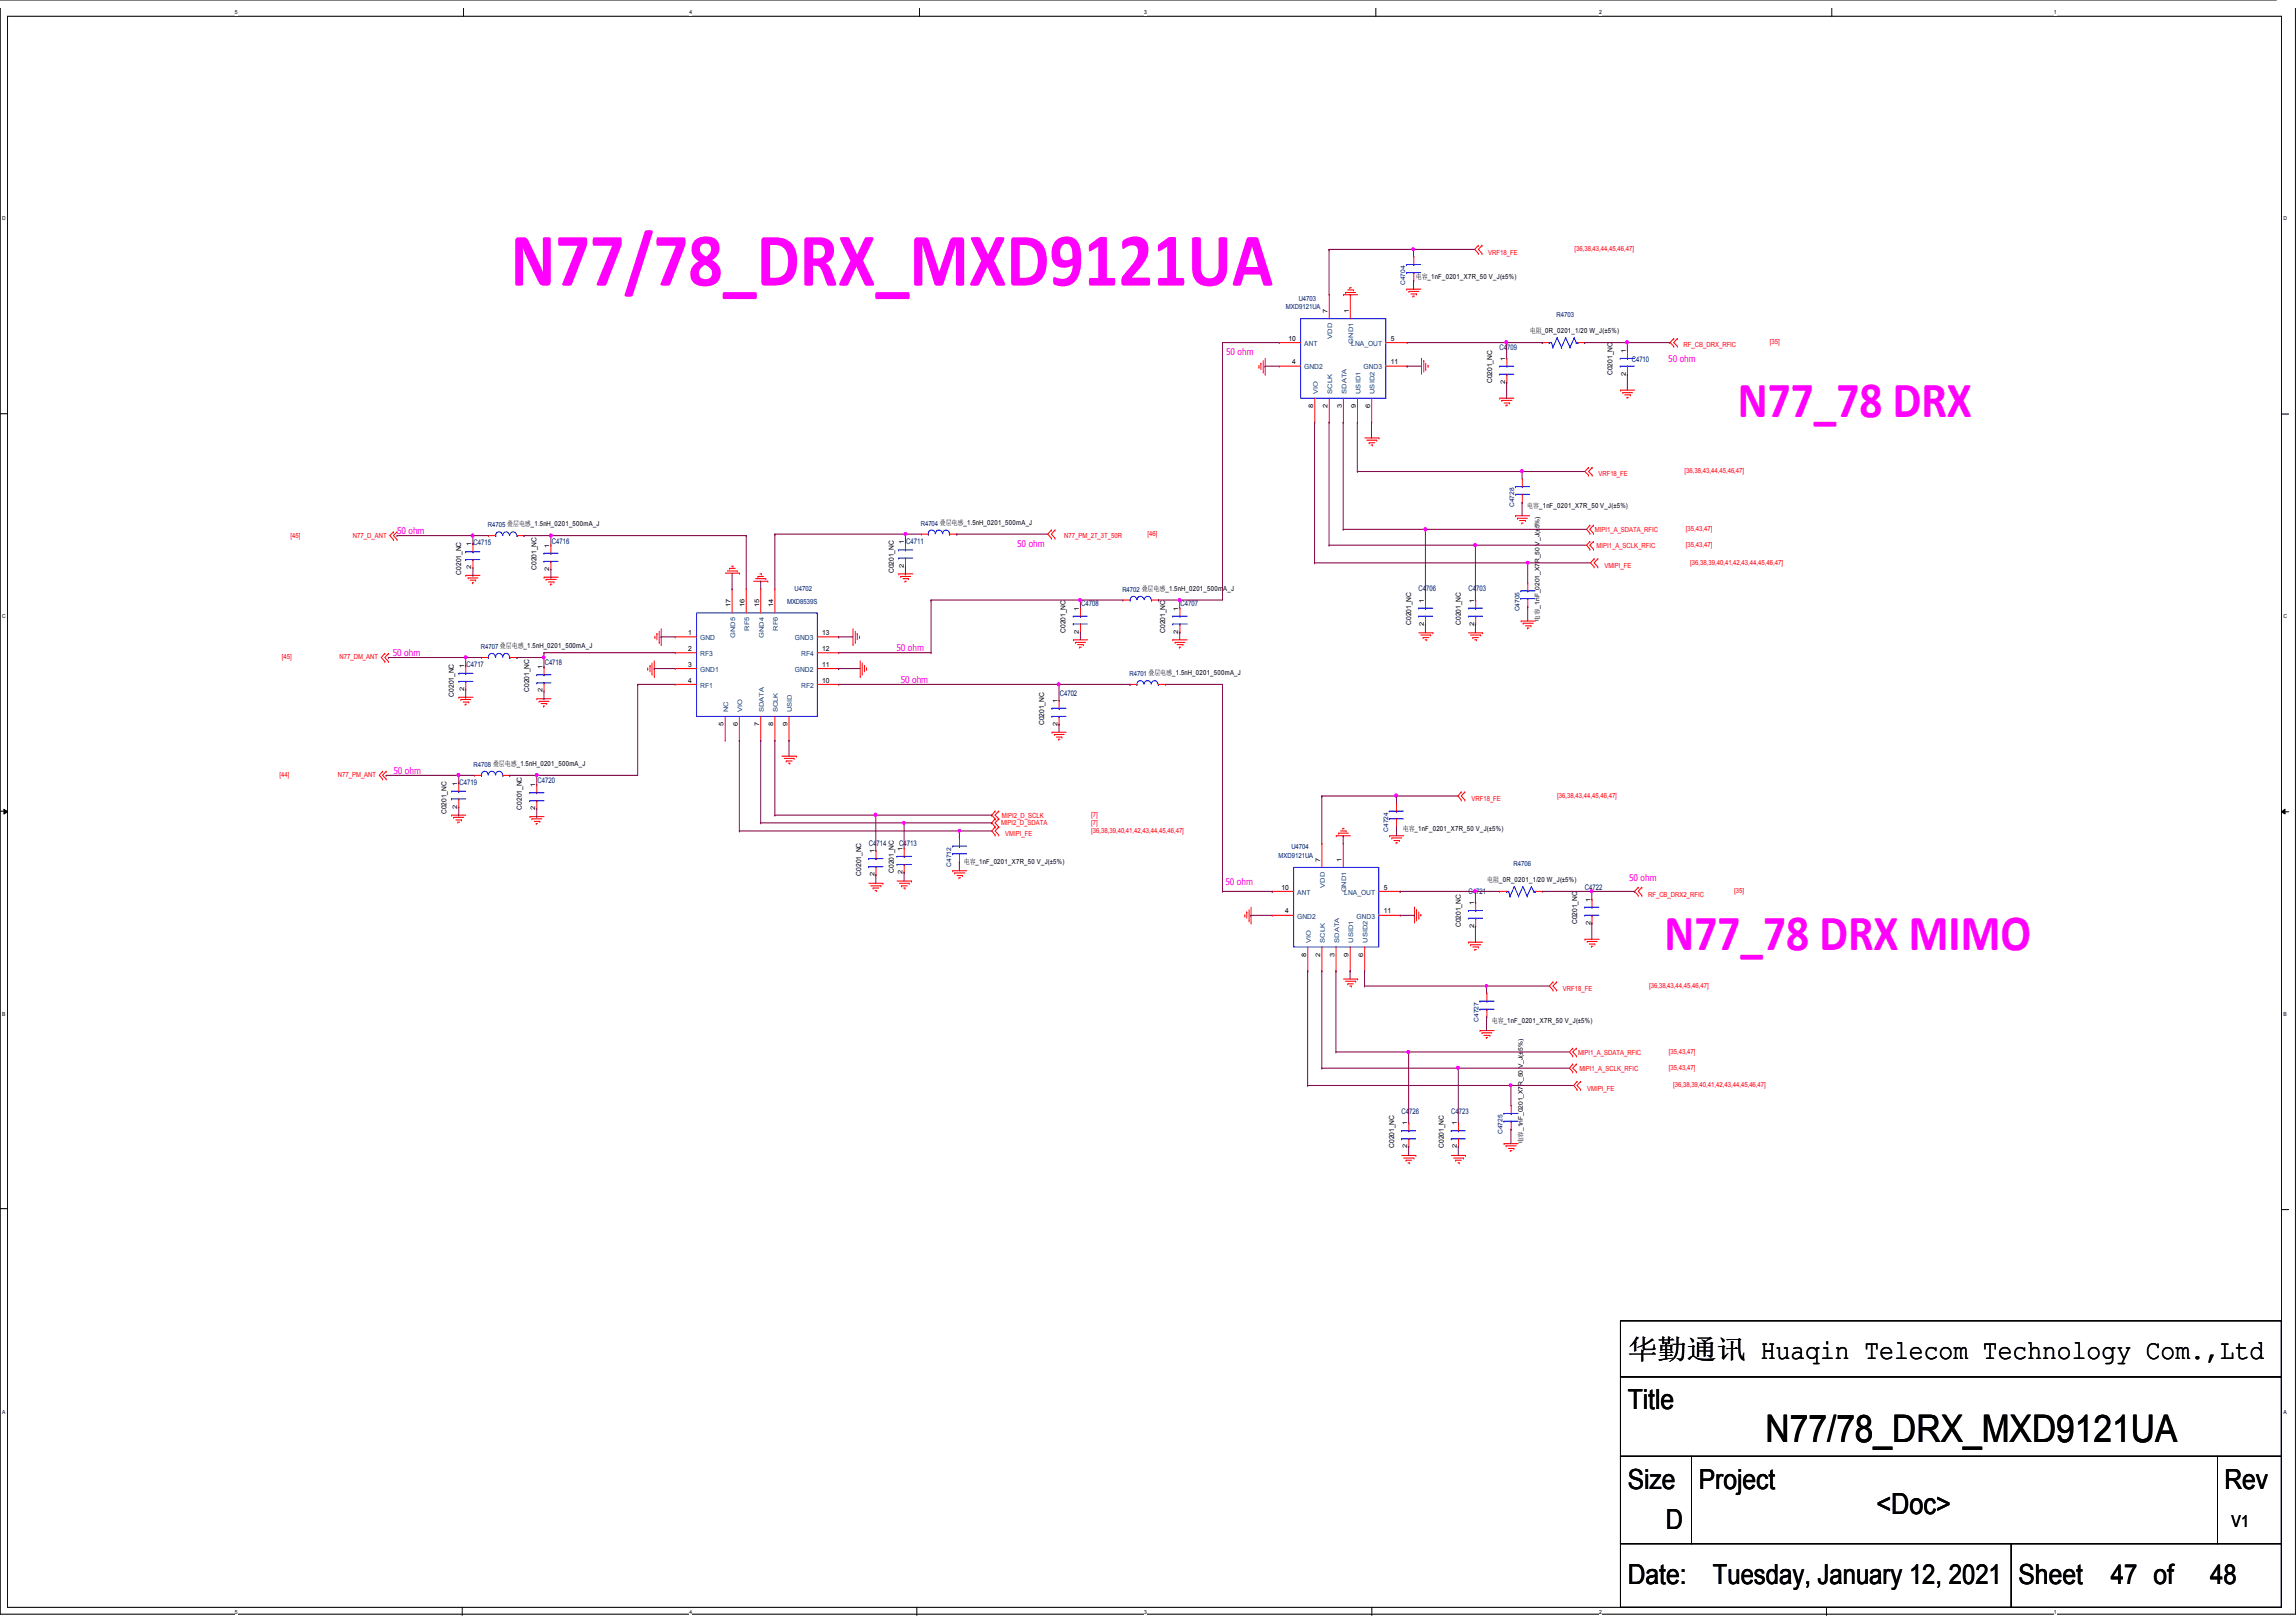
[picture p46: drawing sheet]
<svg xmlns="http://www.w3.org/2000/svg" width="297mm" height="210mm" viewBox="0 0 297 210" stroke-linecap="round" stroke-linejoin="round" font-family="sans-serif">
<defs><g id="words">
<text font-size="9.9" fill="#f0f" x="66" y="36.9">N77/78_DRX_MXD9121UA</text>
<g font-size="6.6" fill="#f0f">
<text x="224.8" y="54">N77_78 DRX</text>
<text x="215.4" y="122.9">N77_78 DRX MIMO</text>
</g>
<text font-size="4.9" x="228.4" y="186.7">N77/78_DRX_MXD9121UA</text>
<text font-size="3.8" x="242.8" y="196">&lt;Doc&gt;</text>
<g font-size="3.6">
<text x="210.6" y="175.8">华华华华 Huaqin Telecom Technology Com.,Ltd</text>
<text x="210.6" y="182.4">Title</text>
<text x="210.6" y="192.7">Size</text>
<text x="215.5" y="197.8">D</text>
<text x="219.8" y="192.7">Project</text>
<text x="287.8" y="192.7">Rev</text>
<text x="210.6" y="205">Date:</text>
<text x="221.6" y="205">Tuesday, January 12, 2021</text>
<text x="261.1" y="205">Sheet</text>
<text x="273.1" y="205">47 of</text>
<text x="285.9" y="205">48</text>
</g>
<text font-size="2.1" x="288.7" y="197.6">V1</text>
<g font-size="1.2" fill="#f0f">
<text x="158.6" y="46">50 ohm</text>
<text x="215.8" y="46.9">50 ohm</text>
<text x="51.4" y="69.1">50 ohm</text>
<text x="131.6" y="70.7">50 ohm</text>
<text x="50.8" y="84.8">50 ohm</text>
<text x="116" y="84.2">50 ohm</text>
<text x="116.5" y="88.3">50 ohm</text>
<text x="50.9" y="100.2">50 ohm</text>
<text x="210.8" y="114">50 ohm</text>
<text x="158.5" y="114.5">50 ohm</text>
</g>
<g font-size="1" fill="#000080">
<text x="194" y="45.2">C4709</text>
<text x="211.1" y="46.9">C4710</text>
<text x="61.3" y="70.6">C4715</text>
<text x="71.4" y="70.4">C4716</text>
<text x="117.2" y="70.4">C4711</text>
<text x="183.5" y="76.5">C4706</text>
<text x="190" y="76.5">C4703</text>
<text x="139.9" y="78.5">C4708</text>
<text x="152.7" y="78.5">C4707</text>
<text x="60.3" y="86.3">C4717</text>
<text x="70.5" y="86.1">C4718</text>
<text x="137.1" y="90.1">C4702</text>
<text x="59.4" y="101.5">C4719</text>
<text x="69.5" y="101.3">C4720</text>
<text x="112.4" y="109.4">C4714</text>
<text x="116.3" y="109.4">C4713</text>
<text x="190" y="115.6">C4721</text>
<text x="205" y="115.2">C4722</text>
<text x="181.3" y="144.1">C4726</text>
<text x="187.8" y="144.1">C4723</text>
</g>
<g font-size=".9" fill="#f00">
<text x="192.5" y="32.9">VRF18_FE</text>
<text x="203.7" y="32.5">[36,38,43,44,45,46,47]</text>
<text x="217.8" y="45">RF_CB_DRX_RFIC</text>
<text x="229" y="44.6">[35]</text>
<text x="206.8" y="61.6">VRF18_FE</text>
<text x="217.9" y="61.3">[36,38,43,44,45,46,47]</text>
<text x="37.6" y="69.6">[45]</text>
<text x="45.7" y="69.6">N77_D_ANT</text>
<text x="137.7" y="69.6">N77_PM_2T_3T_50R</text>
<text x="148.4" y="69.4">[46]</text>
<text x="206.3" y="68.8">MIPI1_A_SDATA_RFIC</text>
<text x="206.5" y="70.9">MIPI1_A_SCLK_RFIC</text>
<text x="218.1" y="68.7">[35,43,47]</text>
<text x="218.1" y="70.8">[35,43,47]</text>
<text x="207.6" y="73.5">VMIPI_FE</text>
<text x="218.7" y="73.1">[36,38,39,40,41,42,43,44,45,46,47]</text>
<text x="36.5" y="85.3">[45]</text>
<text x="43.9" y="85.3">N77_DM_ANT</text>
<text x="36.2" y="100.6">[44]</text>
<text x="43.7" y="100.6">N77_PM_ANT</text>
<text x="129.5" y="106.8">MIPI2_D_SDATA</text>
<text x="129.6" y="105.8">MIPI2_D_SCLK</text>
<text x="141.2" y="106.7">[7]</text>
<text x="141.2" y="105.7">[7]</text>
<text x="141.2" y="107.8">[36,38,39,40,41,42,43,44,45,46,47]</text>
<text x="190.4" y="103.6">VRF18_FE</text>
<text x="201.5" y="103.2">[36,38,43,44,45,46,47]</text>
<text x="130.1" y="108.2">VMIPI_FE</text>
<text x="213.2" y="116">RF_CB_DRX2_RFIC</text>
<text x="224.4" y="115.6">[35]</text>
<text x="202.2" y="128.3">VRF18_FE</text>
<text x="213.3" y="127.8">[36,38,43,44,45,46,47]</text>
<text x="204.2" y="136.5">MIPI1_A_SDATA_RFIC</text>
<text x="215.9" y="136.4">[35,43,47]</text>
<text x="204.3" y="138.6">MIPI1_A_SCLK_RFIC</text>
<text x="205.3" y="141.1">VMIPI_FE</text>
<text x="215.9" y="138.5">[35,43,47]</text>
<text x="216.5" y="140.7">[36,38,39,40,41,42,43,44,45,46,47]</text>
</g>
<g font-size=".9" fill="#000080">
<text x="166.4" y="40">MXD9121UA</text>
<text x="168" y="38.9">U4703</text>
<text x="201.4" y="41">R4703</text>
<text x="63.1" y="68.2">R4705 叠叠电贴_1.5nH_0201_500mA_J</text>
<text x="119.1" y="68">R4704 叠叠电贴_1.5nH_0201_500mA_J</text>
<text x="102.8" y="76.5">U4702</text>
<text x="145.2" y="76.6">R4702 叠叠电贴_1.5nH_0201_500mA_J</text>
<text x="62.2" y="84">R4707 叠叠电贴_1.5nH_0201_500mA_J</text>
<text x="101.8" y="78.1">MXD8539S</text>
<text x="146.1" y="87.5">R4701 叠叠电贴_1.5nH_0201_500mA_J</text>
<text x="61.3" y="99.2">R4708 叠叠电贴_1.5nH_0201_500mA_J</text>
<text x="165.4" y="111.1">MXD9121UA</text>
<text x="167.1" y="109.9">U4704</text>
<text x="195.8" y="112.1">R4706</text>
</g>
<g font-size=".9">
<text x="183.2" y="36.1">电电_1nF_0201_X7R_50 V_J(±5%)</text>
<text x="166.7" y="44.1">10</text>
<text x="167.2" y="47.1">4</text>
<text x="179.9" y="47.1">11</text>
<text x="179.9" y="44.1">5</text>
<text x="197.9" y="43.1">电电_0R_0201_1/20 W_J(±5%)</text>
<text x="193" y="49.6" transform="rotate(-90 193 49.6)">C0201_NC</text>
<text x="208.6" y="48.5" transform="rotate(-90 208.6 48.5)">C0201_NC</text>
<text x="197.6" y="65.8">电电_1nF_0201_X7R_50 V_J(±5%)</text>
<text x="59.7" y="74.4" transform="rotate(-90 59.7 74.4)">C0201_NC</text>
<text x="69.4" y="73.7" transform="rotate(-90 69.4 73.7)">C0201_NC</text>
<text x="115.6" y="74.2" transform="rotate(-90 115.6 74.2)">C0201_NC</text>
<text x="89" y="82.2">1</text>
<text x="106.4" y="82.2">13</text>
<text x="137.9" y="81.9" transform="rotate(-90 137.9 81.9)">C0201_NC</text>
<text x="150.7" y="81.9" transform="rotate(-90 150.7 81.9)">C0201_NC</text>
<text x="182.5" y="80.8" transform="rotate(-90 182.5 80.8)">C0201_NC</text>
<text x="189" y="80.8" transform="rotate(-90 189 80.8)">C0201_NC</text>
<text x="68.5" y="89.5" transform="rotate(-90 68.5 89.5)">C0201_NC</text>
<text x="89" y="84.2">2</text>
<text x="89" y="86.3">3</text>
<text x="89" y="88.3">4</text>
<text x="106.4" y="88.3">10</text>
<text x="106.4" y="86.3">11</text>
<text x="106.4" y="84.2">12</text>
<text x="58.7" y="90.1" transform="rotate(-90 58.7 90.1)">C0201_NC</text>
<text x="135.1" y="93.9" transform="rotate(-90 135.1 93.9)">C0201_NC</text>
<text x="57.8" y="105.3" transform="rotate(-90 57.8 105.3)">C0201_NC</text>
<text x="67.5" y="104.8" transform="rotate(-90 67.5 104.8)">C0201_NC</text>
<text x="181.5" y="107.6">电电_1nF_0201_X7R_50 V_J(±5%)</text>
<text x="111.4" y="113.3" transform="rotate(-90 111.4 113.3)">C0201_NC</text>
<text x="115.6" y="113" transform="rotate(-90 115.6 113)">C0201_NC</text>
<text x="124.7" y="111.8">电电_1nF_0201_X7R_50 V_J(±5%)</text>
<text x="165.8" y="115.1">10</text>
<text x="166.3" y="118.2">4</text>
<text x="179" y="118.2">11</text>
<text x="179" y="115.1">5</text>
<text x="189" y="120" transform="rotate(-90 189 120)">C0201_NC</text>
<text x="192.4" y="114.2">电电_0R_0201_1/20 W_J(±5%)</text>
<text x="204" y="119.6" transform="rotate(-90 204 119.6)">C0201_NC</text>
<text x="193" y="132.4">电电_1nF_0201_X7R_50 V_J(±5%)</text>
<text x="180.3" y="148.5" transform="rotate(-90 180.3 148.5)">C0201_NC</text>
<text x="186.8" y="148.5" transform="rotate(-90 186.8 148.5)">C0201_NC</text>
</g>
<g font-size=".9" fill="#004080">
<text x="168.7" y="47.8">GND2</text>
<text x="168.7" y="44.8">ANT</text>
<text x="174.8" y="44.8">LNA_OUT</text>
<text x="176.4" y="47.8">GND3</text>
<text x="90.6" y="82.8">GND</text>
<text x="102.8" y="82.8">GND3</text>
<text x="90.6" y="84.9">RF3</text>
<text x="90.6" y="86.9">GND1</text>
<text x="90.6" y="89">RF1</text>
<text x="102.8" y="86.9">GND2</text>
<text x="103.6" y="89">RF2</text>
<text x="103.6" y="84.9">RF4</text>
<text x="167.8" y="118.9">GND2</text>
<text x="167.8" y="115.8">ANT</text>
<text x="173.9" y="115.8">LNA_OUT</text>
<text x="175.5" y="118.9">GND3</text>
</g>
<g font-size=".8">
<text x="171.8" y="40.5" transform="rotate(-90 171.8 40.5)">7</text>
<text x="174.5" y="40.5" transform="rotate(-90 174.5 40.5)">1</text>
<text x="194.7" y="46.7" transform="rotate(-90 194.7 46.7)">1</text>
<text x="210.3" y="45.7" transform="rotate(-90 210.3 45.7)">1</text>
<text x="169.9" y="52.8" transform="rotate(-90 169.9 52.8)">8</text>
<text x="171.8" y="52.8" transform="rotate(-90 171.8 52.8)">2</text>
<text x="173.6" y="52.8" transform="rotate(-90 173.6 52.8)">3</text>
<text x="175.4" y="52.8" transform="rotate(-90 175.4 52.8)">9</text>
<text x="177.2" y="52.8" transform="rotate(-90 177.2 52.8)">6</text>
<text x="194.7" y="49.7" transform="rotate(-90 194.7 49.7)">2</text>
<text x="210.3" y="48.6" transform="rotate(-90 210.3 48.6)">2</text>
<text x="61" y="70.7" transform="rotate(-90 61 70.7)">1</text>
<text x="71.1" y="70.9" transform="rotate(-90 71.1 70.9)">1</text>
<text x="116.9" y="70.5" transform="rotate(-90 116.9 70.5)">1</text>
<text x="61" y="73.6" transform="rotate(-90 61 73.6)">2</text>
<text x="71.1" y="73.9" transform="rotate(-90 71.1 73.9)">2</text>
<text x="116.9" y="73.5" transform="rotate(-90 116.9 73.5)">2</text>
<text x="184.2" y="78" transform="rotate(-90 184.2 78)">1</text>
<text x="190.7" y="78" transform="rotate(-90 190.7 78)">1</text>
<text x="94.5" y="78.6" transform="rotate(-90 94.5 78.6)">17</text>
<text x="96.3" y="78.6" transform="rotate(-90 96.3 78.6)">16</text>
<text x="98.2" y="78.6" transform="rotate(-90 98.2 78.6)">15</text>
<text x="100" y="78.6" transform="rotate(-90 100 78.6)">14</text>
<text x="139.6" y="82" transform="rotate(-90 139.6 82)">2</text>
<text x="139.6" y="79" transform="rotate(-90 139.6 79)">1</text>
<text x="152.4" y="82" transform="rotate(-90 152.4 82)">2</text>
<text x="152.4" y="79" transform="rotate(-90 152.4 79)">1</text>
<text x="184.2" y="81" transform="rotate(-90 184.2 81)">2</text>
<text x="190.7" y="81" transform="rotate(-90 190.7 81)">2</text>
<text x="199.2" y="80.5" transform="rotate(-90 199.2 80.5)">电电_1nF_0201_X7R_50 V_J(±5%)</text>
<text x="60" y="89.4" transform="rotate(-90 60 89.4)">2</text>
<text x="60" y="86.4" transform="rotate(-90 60 86.4)">1</text>
<text x="70.2" y="89.6" transform="rotate(-90 70.2 89.6)">2</text>
<text x="70.2" y="86.6" transform="rotate(-90 70.2 86.6)">1</text>
<text x="93.6" y="94" transform="rotate(-90 93.6 94)">5</text>
<text x="95.4" y="94" transform="rotate(-90 95.4 94)">6</text>
<text x="98.2" y="94" transform="rotate(-90 98.2 94)">7</text>
<text x="100" y="94" transform="rotate(-90 100 94)">8</text>
<text x="101.9" y="94" transform="rotate(-90 101.9 94)">9</text>
<text x="136.8" y="94" transform="rotate(-90 136.8 94)">2</text>
<text x="136.8" y="91" transform="rotate(-90 136.8 91)">1</text>
<text x="59.1" y="101.7" transform="rotate(-90 59.1 101.7)">1</text>
<text x="69.2" y="101.9" transform="rotate(-90 69.2 101.9)">1</text>
<text x="59.1" y="104.6" transform="rotate(-90 59.1 104.6)">2</text>
<text x="69.2" y="104.9" transform="rotate(-90 69.2 104.9)">2</text>
<text x="113.1" y="113.4" transform="rotate(-90 113.1 113.4)">2</text>
<text x="113.1" y="110.4" transform="rotate(-90 113.1 110.4)">1</text>
<text x="116.8" y="113.1" transform="rotate(-90 116.8 113.1)">2</text>
<text x="116.8" y="110.1" transform="rotate(-90 116.8 110.1)">1</text>
<text x="170.8" y="111.5" transform="rotate(-90 170.8 111.5)">7</text>
<text x="173.6" y="111.5" transform="rotate(-90 173.6 111.5)">1</text>
<text x="190.7" y="117.1" transform="rotate(-90 190.7 117.1)">1</text>
<text x="205.7" y="119.7" transform="rotate(-90 205.7 119.7)">2</text>
<text x="205.7" y="116.7" transform="rotate(-90 205.7 116.7)">1</text>
<text x="169" y="123.8" transform="rotate(-90 169 123.8)">8</text>
<text x="170.8" y="123.8" transform="rotate(-90 170.8 123.8)">2</text>
<text x="172.6" y="123.8" transform="rotate(-90 172.6 123.8)">3</text>
<text x="174.5" y="123.8" transform="rotate(-90 174.5 123.8)">9</text>
<text x="176.3" y="123.8" transform="rotate(-90 176.3 123.8)">6</text>
<text x="190.7" y="120.1" transform="rotate(-90 190.7 120.1)">2</text>
<text x="182.1" y="148.6" transform="rotate(-90 182.1 148.6)">2</text>
<text x="182.1" y="145.6" transform="rotate(-90 182.1 145.6)">1</text>
<text x="188.5" y="148.6" transform="rotate(-90 188.5 148.6)">2</text>
<text x="188.5" y="145.6" transform="rotate(-90 188.5 145.6)">1</text>
<text x="197" y="148.1" transform="rotate(-90 197 148.1)">电电_1nF_0201_X7R_50 V_J(±5%)</text>
</g>
<g font-size=".8" fill="#000080">
<text x="181.8" y="36.9" transform="rotate(-90 181.8 36.9)">C4704</text>
<text x="195.9" y="65.6" transform="rotate(-90 195.9 65.6)">C4728</text>
<text x="196.6" y="79.1" transform="rotate(-90 196.6 79.1)">C4705</text>
<text x="179.6" y="107.6" transform="rotate(-90 179.6 107.6)">C4724</text>
<text x="123.1" y="112.2" transform="rotate(-90 123.1 112.2)">C4712</text>
<text x="191.3" y="132.2" transform="rotate(-90 191.3 132.2)">C4727</text>
<text x="194.4" y="146.8" transform="rotate(-90 194.4 146.8)">C4725</text>
</g>
<g font-size=".8" fill="#004080">
<text x="172.4" y="43.9" transform="rotate(-90 172.4 43.9)">VDD</text>
<text x="175.1" y="44.5" transform="rotate(-90 175.1 44.5)">GND1</text>
<text x="170.5" y="51" transform="rotate(-90 170.5 51)">VIO</text>
<text x="172.4" y="51" transform="rotate(-90 172.4 51)">SCLK</text>
<text x="174.2" y="51" transform="rotate(-90 174.2 51)">SDATA</text>
<text x="176" y="51" transform="rotate(-90 176 51)">USID1</text>
<text x="177.8" y="51" transform="rotate(-90 177.8 51)">USID2</text>
<text x="95.1" y="82.6" transform="rotate(-90 95.1 82.6)">GND5</text>
<text x="96.9" y="81.7" transform="rotate(-90 96.9 81.7)">RF5</text>
<text x="98.8" y="82.6" transform="rotate(-90 98.8 82.6)">GND4</text>
<text x="100.6" y="81.7" transform="rotate(-90 100.6 81.7)">RF6</text>
<text x="94.2" y="92.2" transform="rotate(-90 94.2 92.2)">NC</text>
<text x="96" y="92.2" transform="rotate(-90 96 92.2)">VIO</text>
<text x="98.8" y="92.2" transform="rotate(-90 98.8 92.2)">SDATA</text>
<text x="100.6" y="92.2" transform="rotate(-90 100.6 92.2)">SCLK</text>
<text x="102.5" y="92.2" transform="rotate(-90 102.5 92.2)">USID</text>
<text x="171.4" y="114.9" transform="rotate(-90 171.4 114.9)">VDD</text>
<text x="174.2" y="115.5" transform="rotate(-90 174.2 115.5)">GND1</text>
<text x="169.6" y="122" transform="rotate(-90 169.6 122)">VIO</text>
<text x="171.4" y="122" transform="rotate(-90 171.4 122)">SCLK</text>
<text x="173.2" y="122" transform="rotate(-90 173.2 122)">SDATA</text>
<text x="175.1" y="122" transform="rotate(-90 175.1 122)">USID1</text>
<text x="176.9" y="122" transform="rotate(-90 176.9 122)">USID2</text>
</g>
<g font-size=".7">
<text x="30.4" y="1.9">5</text>
<text x="89.2" y="1.9">4</text>
<text x="148" y="1.9">3</text>
<text x="206.9" y="1.9">2</text>
<text x="265.7" y="1.9">1</text>
<text x=".3" y="28.5">D</text>
<text x="295.4" y="28.5">D</text>
<text x=".3" y="80">C</text>
<text x="295.4" y="80">C</text>
<text x=".3" y="131.5">B</text>
<text x="295.4" y="131.5">B</text>
<text x=".3" y="182.9">A</text>
<text x="295.4" y="182.9">A</text>
<text x="30.4" y="208.8">5</text>
<text x="89.2" y="208.8">4</text>
<text x="148" y="208.8">3</text>
<text x="206.9" y="208.8">2</text>
<text x="265.7" y="208.8">1</text>
</g>
</g></defs>
<path d="M0 1.1v207.8h297v-207.8M0 0h294.5M1 2.1h294.2v205.9h-294.2z" fill="none" stroke="#000" stroke-width=".13"/>
<g fill="#fff">
<path d="M30.4 1.2h.3v.8h-.3z"/>
<path d="M30.4 208.2h.3v.8h-.3z"/>
</g>
<path d="M60 1.1v1M59.8 208v1.1" fill="none" stroke="#000" stroke-width=".13"/>
<g fill="#fff">
<path d="M89.2 1.2h.3v.8h-.3z"/>
<path d="M89.2 208.2h.3v.8h-.3z"/>
</g>
<path d="M119 1.1v1M118.6 208v1.1" fill="none" stroke="#000" stroke-width=".13"/>
<g fill="#fff">
<path d="M148 1.2h.4v.8h-.4z"/>
<path d="M148 208.2h.4v.8h-.4z"/>
</g>
<path d="M178 1.1v1M177.5 208v1.1" fill="none" stroke="#000" stroke-width=".13"/>
<g fill="#fff">
<path d="M206.9 1.2h.3v.8h-.3z"/>
<path d="M206.9 208.2h.3v.8h-.3z"/>
</g>
<path d="M237 1.1v1M236.3 208v1.1" fill="none" stroke="#000" stroke-width=".13"/>
<g fill="#fff">
<path d="M265.7 1.2h.3v.8h-.3z"/>
<path d="M265.7 208.2h.3v.8h-.3z"/>
<path d="M.3 27.8h.5v.9h-.5z"/>
<path d="M295.4 27.8h.5v.9h-.5z"/>
<path d="M.3 79.3h.5v.8h-.5z"/>
<path d="M295.4 79.3h.5v.8h-.5z"/>
</g>
<path d="M0 53.5h1M295.2 53.6h.9" fill="none" stroke="#000" stroke-width=".13"/>
<g fill="#fff">
<path d="M.3 130.8h.4v.8h-.4z"/>
<path d="M295.4 130.8h.4v.8h-.4z"/>
</g>
<path d="M0 105h1M.5 104.7l.5 .4-.5 .2zM295.2 105.1l.4-.4v.6zM295.2 105.1h.9" fill="none" stroke="#000" stroke-width=".13"/>
<path d="M.5 104.7l.5 .4-.5 .2zM295.2 105.1l.4-.4v.6z" fill="#000"/>
<g fill="#fff">
<path d="M.3 182.3h.4v.8h-.4z"/>
<path d="M295.4 182.3h.4v.8h-.4z"/>
</g>
<path d="M0 156.4h1M295.2 156.5h.9M209.6 178.2h85.5v10.3h-85.5zM209.6 170.9h85.5v7.3h-85.5zM209.6 188.5h9.2v11.3h-9.2zM209.6 199.8h50.6v8.2h-50.6zM218.8 188.5h68.1v11.3h-68.1zM260.2 199.8h34.9v8.2h-34.9zM286.9 188.5h8.2v11.3h-8.2z" fill="none" stroke="#000" stroke-width=".13"/>
<g fill="none" stroke="#f00" stroke-width=".13">
<path d="M172 38.1h.1M172 38.1v3.1M173.8 38.1h.1M173.8 38.1h1.8M174.1 37.9h.1M174.1 37.9h1.3M174.4 37.5h.7M174.6 37.2h.1M174.6 37.2h.2M174.7 38.1h.1M174.7 38.1v3.1M175.1 37.5h.1"/>
<path d="M182 37.4h.1M182 37.4h1.8M182.3 37.7h.1M182.3 37.7h1.3M182.5 38h.8M182.8 38.3h.1M182.8 38.3h.2M182.9 33.2h.1M182.9 36.3h.1M182.9 33.2v1M182.9 35.3v1M183.3 38h.1"/>
<path d="M191.3 31.8h.1M191.3 32.8h.1M191.3 31.8l-.5 .5 .5 .5M191.7 32.8h.1M191.7 31.8h.1M191.7 31.8l-.4 .5 .4 .5M162.9 47.5h.1M162.9 47.3v.2M163.1 47h.1M163.1 47v.8M163.4 48.1h.1M163.4 46.7v1.4"/>
<path d="M163.7 48.4h.1M163.7 46.4v2M165.5 47.4h.1M165.5 47.4h2.8M165.5 44.3h.1M165.5 44.3h2.8M170.1 54.6h.1M170.1 51.5v3.1M172 54.6h.1M172 51.5v3.1M173.8 54.6h.1M173.8 51.5v3.1"/>
<path d="M175.6 54.6h.1M175.6 51.5v3.1M176.6 56.7h1.8M176.8 57h1.3M177.1 57.3h.1M177.1 57.3h.8M177.4 57.6h.2M177.5 54.6h.1M177.5 51.5v3.1M177.6 57.6h.1M178.1 57h.1M178.4 56.7h.1"/>
<path d="M179.3 47.4h2.8M179.3 44.3h2.8M182.1 47.4h.1M182.1 44.3h.1M183.9 46.4h.1M183.9 46.4v2M184.2 46.7h.1M184.2 46.7v1.4M184.5 47.8h.1M184.5 47v.8M184.8 47.3h.1M184.8 47.3v.2"/>
<path d="M194 51.5h.1M194 51.5h1.9M194.3 51.8h.1M194.3 51.8h1.3M194.6 52.2h.7M194.8 52.4h.1M194.8 52.4h.2M194.9 49.5h.1M194.9 48.4v1.1M194.9 46.4h.1M194.9 46.4v1M195.3 52.2h.1"/>
<path d="M199.5 44.3h.1M199.5 44.3h.9M204.1 44.3h.9M205 44.3h.1M209.6 50.5h.1M209.6 50.5h1.9M209.9 50.8h.1M209.9 50.8h1.3M210.2 51.1h.7M210.5 51.4h.1M210.5 51.4h.2M210.5 45.3h.1"/>
<path d="M210.5 48.4h.1M210.5 45.3v1.1M210.5 47.4v1M210.9 51.1h.1M216.5 43.8h.1M216.5 44.8h.1M216.5 43.8l-.4 .5 .4 .5M217 44.8h.1M217 43.8h.1M217 43.8l-.5 .5 .5 .5M50.9 69.8h.1M50.9 68.8h.1"/>
<path d="M50.9 68.8l-.5 .5 .5 .5M51.4 69.8h.1M51.4 68.8h.1M51.4 68.8l-.5 .5 .5 .5M60.3 74.5h.1M60.3 74.5h1.8M60.6 74.8h.1M60.6 74.8h1.2M60.8 75.1h.7M61.1 75.4h.1M61.1 75.4h.2M61.2 70.4h.1"/>
<path d="M61.2 73.5h.1M61.2 70.4v1M61.2 72.4v1.1M61.5 75.1h.1M63.2 69.3h.1M63.2 69.3h.9M66.9 69.3h.9M67.8 69.3h.1M70.4 74.7h.1M70.4 74.7h1.8M70.6 75h.1M70.6 75h1.4"/>
<path d="M70.9 75.3h.8M71.2 75.6h.1M71.2 75.6h.2M71.3 70.6h.1M71.3 73.6h.1M71.3 70.6v1M71.3 72.6v1M71.7 75.3h.1M93.8 74.2h1.9M94.1 73.9h1.3M94.4 73.6h.1M94.4 73.6h.7"/>
<path d="M94.7 73.3h.1M94.7 76.2h.1M94.7 76.2v3.1M94.8 73.3h.1M95.4 73.9h.1M95.7 74.2h.1M96.5 76.2h.1M96.5 76.2v3.1M97.5 75.2h1.8M97.8 74.9h1.3M98.1 74.6h.1M98.1 74.6h.7"/>
<path d="M98.3 74.3h.2M98.4 76.2h.1M98.4 76.2v3.1M98.5 74.3h.1M99.1 74.9h.1M99.3 75.2h.1M100.2 76.2h.1M100.2 76.2v3.1M116.3 74.3h.1M116.3 74.3h1.8M116.5 74.6h.1M116.5 74.6h1.3"/>
<path d="M116.8 74.9h.7M117.1 75.2h.1M117.1 70.2h.1M117.1 73.3h.1M117.1 70.2v1M117.1 72.2v1.1M117.5 74.9h.1M119.2 69.1h.1M119.2 69.1h.9M122.9 69.1h.9M123.8 69.1h.1M136 68.6h.1"/>
<path d="M136 69.6h.1M136 68.6l-.4 .5 .4 .5M136.5 69.6h.1M136.5 68.6h.1M136.5 68.6l-.5 .5 .5 .5M139.8 78.7h.1M139.8 78.7v1M145.3 77.7h.1M145.3 77.7h.9M149 77.7h.9M149.9 77.7h.1M152.7 78.7h.1"/>
<path d="M152.7 78.7v1M184.4 77.7h.1M184.4 77.7v1M184.4 79.7v1.1M190.9 77.7h.1M190.9 77.7v1M190.9 79.7v1M196.1 66.7h.1M196.1 66.7h1.8M196.3 67.1h.1M196.3 67.1h1.3M196.6 67.4h.7"/>
<path d="M196.9 67.7h.1M196.9 61.9h.1M196.9 65h.1M196.9 61.9v1.1M196.9 64v1M197.3 67.4h.1M197.7 75.4h.1M197.7 78.5h.1M197.7 75.4v1.1M197.7 77.5v1M205.5 60.5h.1M205.5 61.5h.1"/>
<path d="M205.5 60.5l-.5 .5 .5 .5M205.7 68h.1M205.7 69h.1M205.7 68l-.4 .5 .4 .5M205.7 70.1h.1M205.7 71.1h.1M205.7 70.1l-.4 .4 .4 .6M206 61.5h.1M206 60.5h.1M206 60.5l-.5 .5 .5 .5M206.2 69h.1M206.2 68h.1"/>
<path d="M206.2 68l-.5 .5 .5 .5M206.2 71.1h.1M206.2 70.1h.1M206.2 70.1l-.5 .4 .5 .6M206.2 72.3h.1M206.2 73.4h.1M206.2 72.3l-.4 .5 .4 .6M206.7 73.4h.1M206.7 72.3h.1M206.7 72.3l-.5 .5 .5 .6M49.5 99.8h.1M49.5 99.8l-.4 .5 .4 .5"/>
<path d="M49.8 85.6h.1M49.8 84.6h.1M49.8 84.6l-.5 .5 .5 .5M50 99.8h.1M50 99.8l-.5 .5 .5 .5M50.3 85.6h.1M50.3 84.6h.1M50.3 84.6l-.5 .5 .5 .5M59.4 90.2h.1M59.4 90.2h1.8M59.6 90.5h.1M59.6 90.5h1.3"/>
<path d="M59.9 90.9h.7M60.2 91.1h.1M60.3 86.1h.1M60.3 89.2h.1M60.3 86.1v1M60.3 88.2v1M60.6 90.9h.1M62.3 85.1h.1M62.3 85.1h.9M66 85.1h.9M66.9 85.1h.1M69.5 90.4h.1"/>
<path d="M69.5 90.4h1.8M69.8 90.8h.1M69.8 90.8h1.2M70 91h.7M70.3 91.4h.1M70.3 91.4h.2M70.4 86.3h.1M70.4 89.4h.1M70.4 86.3v1M70.4 88.4v1M70.7 91h.1M83.8 86.6h.1"/>
<path d="M83.8 86.4v.2M84.1 86.1h.1M84.1 86.1v.8M84.4 87.2h.1M84.4 85.8v1.4M84.6 87.6h.1M84.6 85.5v2.1M84.7 82.5h.1M84.7 82.3v.2M85 82h.1M85 82v.8M85.3 83.1h.1"/>
<path d="M85.3 81.7v1.4M85.5 83.4h.1M85.5 81.4v2M87.4 84.5h.1M87.4 86.5h.1M87.4 88.6h.1M87.4 84.5h2.7M87.4 86.5h2.7M87.4 88.6h2.7M87.4 82.4h.1M87.4 82.4h2.7M93.8 95.8h.1"/>
<path d="M93.8 92.7v3.1M95.7 95.8h.1M95.7 92.7v3.1M98.4 95.8h.1M98.4 92.7v3.1M100.2 95.8h.1M100.2 92.7v3.1M101.2 97.9h1.8M101.5 98.1h1.2M101.7 98.5h.1M101.7 98.5h.8M102 98.8h.2"/>
<path d="M102.1 95.8h.1M102.1 92.7v3.1M102.2 98.8h.1M102.7 98.1h.1M103 97.9h.1M105.7 82.4h2.8M105.7 84.5h2.8M105.7 86.5h2.8M105.7 88.6h2.8M108.5 84.5h.1M108.5 82.4h.1M108.5 88.6h.1"/>
<path d="M108.5 86.5h.1M110.4 83.4h.1M110.4 81.4v2M110.7 83.1h.1M110.7 81.7v1.4M110.9 82h.1M110.9 82v.8M111.2 82.5h.1M111.2 82.3v.2M111.3 87.6h.1M111.3 85.5v2.1M111.5 87.2h.1"/>
<path d="M111.5 85.8v1.4M111.8 86.1h.1M111.8 86.1v.8M112.1 86.6h.1M112.1 86.4v.2M136.1 94.8h.1M136.1 94.8h1.8M136.4 95h.1M136.4 95h1.3M136.7 95.4h.7M137 95.7h.1M137 93.7h.1"/>
<path d="M137 92.7v1M137 90.7h.1M137 90.7v1M137.4 95.4h.1M138.9 82.8h.1M138.9 82.8h1.8M139.1 83.1h.1M139.1 83.1h1.3M139.4 83.4h.7M139.7 83.8h.1M139.7 83.8h.2M139.8 81.8h.1"/>
<path d="M139.8 80.8v1M140.1 83.4h.1M146.2 88.6h.1M146.2 88.6h.9M149.9 88.6h.9M150.8 88.6h.1M151.7 82.8h.1M151.7 82.8h1.9M152 83.1h.1M152 83.1h1.3M152.3 83.4h.7M152.6 83.8h.1"/>
<path d="M152.7 81.8h.1M152.7 80.7v1.1M153 83.4h.1M183.6 81.9h1.8M183.8 82.2h1.3M184.1 82.5h.1M184.1 82.5h.7M184.4 82.8h.2M184.4 80.8h.1M184.6 82.8h.1M185.1 82.2h.1M185.4 81.9h.1"/>
<path d="M190 81.9h1.8M190.2 82.2h1.4M190.5 82.5h.1M190.5 82.5h.8M190.8 82.8h.2M190.9 80.7h.1M191 82.8h.1M191.6 82.2h.1M191.8 81.9h.1M196.8 80.4h.1M196.8 80.4h1.8M197 80.7h.1"/>
<path d="M197 80.7h1.4M197.3 81h.8M197.6 81.3h.1M197.6 81.3h.2M198.1 81h.1M49.5 100.8h.1M50 100.8h.1M58.4 105.5h.1M58.4 105.5h1.9M58.7 105.8h.1M58.7 105.8h1.3M59 106.1h.7"/>
<path d="M59.2 106.4h.1M59.2 106.4h.3M59.4 104.4h.1M59.4 103.4v1M59.4 101.3h.1M59.4 101.3v1.1M59.7 106.1h.1M61.4 100.3h.1M61.4 100.3h.9M65.1 100.3h.9M66 100.3h.1M68.6 105.7h.1"/>
<path d="M68.6 105.7h1.8M68.8 106h.1M68.8 106h1.3M69.1 106.3h.7M69.4 106.6h.1M69.4 101.6h.1M69.4 104.6h.1M69.4 101.6v1M69.4 103.6v1M69.8 106.3h.1M112.4 114.3h1.8M112.7 114.6h1.3"/>
<path d="M113 114.9h.1M113 114.9h.7M113.2 115.3h.2M113.3 110.1h.1M113.3 113.2h.1M113.3 110.1v1M113.3 112.2v1M113.4 115.3h.1M114 114.6h.1M114.2 114.3h.1M116.1 114h1.8M116.4 114.3h1.2"/>
<path d="M116.6 114.6h.1M116.6 114.6h.8M116.9 114.9h.2M117 109.8h.1M117 112.9h.1M117 109.8v1M117 111.9v1M117.1 114.9h.1M117.6 114.3h.1M117.9 114h.1M123.3 112.7h.1M123.3 112.7h1.8"/>
<path d="M123.5 113h.1M123.5 113h1.3M123.8 113.3h.7M124.1 113.6h.1M124.1 113.6h.2M124.1 108.4h.1M124.1 111.5h.1M124.1 108.4v1.1M124.1 110.5v1M124.5 113.3h.1M128.7 106l-.4 .5 .4 .5M128.7 106h.1"/>
<path d="M128.7 105h.1M128.7 105l-.4 .5 .4 .5M128.7 107h.1M128.7 108.1h.1M128.7 107l-.4 .5 .4 .6M129.2 106l-.5 .5 .5 .5M129.2 105h.1M129.2 106h.1M129.2 105l-.5 .5 .5 .5M129.2 108.1h.1M129.2 107h.1M129.2 107l-.5 .5 .5 .6"/>
<path d="M161 118.5h.1M161 118.4v.1M161.3 118h.1M161.3 118v.8M161.6 119.2h.1M161.6 117.7v1.5M161.9 119.5h.1M161.9 117.4v2.1M164.6 118.5h.1M164.6 118.5h2.8M164.6 115.4h.1M164.6 115.4h2.8"/>
<path d="M171 109.2h.1M171 109.2v3.1M172.9 108.2h.1M172.9 108.2h1.8M173.2 107.8h.1M173.2 107.8h1.3M173.4 107.5h.8M173.7 107.2h.1M173.7 107.2h.2M173.8 109.2h.1M173.8 109.2v3.1M174.2 107.5h.1"/>
<path d="M178.4 118.5h2.7M178.4 115.4h2.7M179.8 108.2h.1M179.8 108.2h1.8M180.1 108.4h.1M180.1 108.4h1.2M180.3 108.8h.7M180.6 109.1h.1M180.6 109.1h.2M180.7 103.9h.1M180.7 107h.1M180.7 103.9v1.1"/>
<path d="M180.7 106v1M181 108.8h.1M181.1 118.5h.1M181.1 115.4h.1M183 117.4h.1M183 117.4v2.1M183.3 117.7h.1M183.3 117.7v1.5M183.6 118.8h.1M183.6 118v.8M183.8 118.4h.1M183.8 118.4v.1"/>
<path d="M189 102.5h.1M189 103.5h.1M189 102.5l-.4 .5 .4 .5M189.5 103.5h.1M189.5 102.5h.1M189.5 102.5l-.5 .5 .5 .5M190.9 119.9h.1M190.9 118.8v1.1M190.9 116.8h.1M190.9 116.8v1M194 115.4h.1M194 115.4h.9"/>
<path d="M198.6 115.4h.9M199.5 115.4h.1M206 119.5h.1M206 118.5v1M206 116.4h.1M206 116.4v1M211.9 114.8h.1M211.9 115.9h.1M211.9 114.8l-.4 .6 .4 .5M212.4 115.9h.1M212.4 114.8h.1M212.4 114.8l-.5 .6 .5 .5"/>
<path d="M169.2 125.6h.1M169.2 122.6v3M171 125.6h.1M171 122.6v3M172.8 125.6h.1M172.8 122.6v3M173.8 126.7h1.8M174.1 127h1.3M174.4 127.3h.1M174.4 127.3h.7M174.6 127.6h.2M174.7 125.6h.1"/>
<path d="M174.7 122.6v3M174.8 127.6h.1M175.4 127h.1M175.6 126.7h.1M176.6 125.6h.1M176.6 122.6v3M190 121.9h.1M190 121.9h1.8M190.2 122.3h.1M190.2 122.3h1.4M190.5 122.5h.8M190.8 122.9h.1"/>
<path d="M190.8 122.9h.2M191.3 122.5h.1M191.5 133.4h.1M191.5 133.4h1.8M191.7 133.7h.1M191.7 133.7h1.3M192 134h.8M192.3 134.3h.1M192.3 134.3h.2M192.4 128.5h.1M192.4 131.6h.1M192.4 128.5v1.1"/>
<path d="M192.4 130.6v1M192.8 134h.1M200.9 127.1h.1M200.9 128.1h.1M200.9 127.1l-.5 .5 .5 .5M201.4 128.1h.1M201.4 127.1h.1M201.4 127.1l-.5 .5 .5 .5M203.5 137.7h.1M203.5 138.7h.1M203.5 135.7h.1M203.5 136.7h.1"/>
<path d="M203.5 137.7l-.5 .5 .5 .5M203.5 135.7l-.5 .4 .5 .6M203.9 138.7h.1M203.9 137.7h.1M203.9 136.7h.1M203.9 135.7h.1M203.9 137.7l-.4 .5 .4 .5M203.9 135.7l-.4 .4 .4 .6M204 139.9h.1M204 139.9l-.4 .6 .4 .5M204.5 139.9h.1M204.5 139.9l-.5 .6 .5 .5"/>
<path d="M205.1 121.5h.1M205.1 121.5h1.8M205.3 121.8h.1M205.3 121.8h1.3M205.6 122.2h.7M205.9 122.5h.1M205.9 122.5h.2M206.3 122.2h.1M181.3 149.5h1.9M181.6 149.9h1.3M181.9 150.1h.1M181.9 150.1h.7"/>
<path d="M182.2 150.5h.2M182.3 148.4h.1M182.3 147.4v1M182.3 145.3h.1M182.3 145.3v1M182.4 150.5h.1M182.9 149.9h.1M183.2 149.5h.1M187.8 149.5h1.8M188.1 149.9h1.2M188.3 150.1h.1M188.3 150.1h.7"/>
<path d="M188.6 150.5h.2M188.7 145.3h.1M188.7 148.4h.1M188.7 145.3v1M188.7 147.4v1M188.8 150.5h.1M189.3 149.9h.1M189.6 149.5h.1M194.6 148h.1M194.6 148h1.8M194.8 148.3h.1M194.8 148.3h1.4"/>
<path d="M195.1 148.6h.8M195.4 148.9h.1M195.4 148.9h.2M195.5 143h.1M195.5 146.1h.1M195.5 143v1.1M195.5 145.1v1M195.9 148.6h.1M204 141h.1M204.5 141h.1"/>
</g>
<g fill="none" stroke="#00f" stroke-width=".13">
<path d="M182 34.2h.1M182 35.3h.1M182 34.2h1.8M182 35.3h1.8M182.9 34.2h.1M182.9 35.3h.1M168.3 41.2h11v10.3h-11zM194 47.4h.1M194 48.4h.1M194 47.4h1.8M194 48.4h1.8M194.9 47.4h.1"/>
<path d="M194.9 48.4h.1M200.4 44.3h.1M200.4 44.3h.3M200.7 44.3h.1M200.7 44.3l.2 .7M200.9 45h.1M201.5 43.7h.1M201.5 43.7l-.6 1.3M201.5 43.7l.5 1.3M202 45h.1M202.6 43.7h.1M202.6 43.7l-.6 1.3"/>
<path d="M202.6 43.7l.5 1.3M203.1 45h.1M203.7 43.7h.1M203.7 43.7l-.6 1.3M203.7 43.7l.2 .6M203.9 44.3h.1M203.9 44.3h.2M204.1 44.3h.1M209.6 46.4h.1M209.6 47.4h.1M209.6 47.4h1.8M209.6 46.4h1.8"/>
<path d="M210.5 46.4h.1M210.5 47.4h.1M60.3 71.4h.1M60.3 72.4h.1M60.3 71.4h1.8M60.3 72.4h1.8M61.2 71.4h.1M61.2 72.4h.1M64.1 69.3h.1M64.1 69.3a.45 .45 0 0 1 .5-.5 .45 .45 0 0 1 .4 .5M65.1 69.3a.43 .43 0 0 1 .4-.5 .43 .43 0 0 1 .4 .5M66 69.3a.45 .45 0 0 1 .4-.5 .45 .45 0 0 1 .5 .5"/>
<path d="M66.9 69.3h.1M70.4 71.6h.1M70.4 72.6h.1M70.4 71.6h1.8M70.4 72.6h1.8M71.3 71.6h.1M71.3 72.6h.1M90.1 79.3h15.6v13.4h-15.6zM116.3 71.2h.1M116.3 72.2h.1M116.3 71.2h1.8M116.3 72.2h1.8"/>
<path d="M117.2 71.2h.1M117.2 72.2h.1M120.1 69.1h.1M120.1 69.1v-.3a.45 .45 0 0 1 .6-.2 .45 .45 0 0 1 .3 .5M121 69.1l.1-.3a.45 .45 0 0 1 .5-.2 .45 .45 0 0 1 .3 .5M122 69.1v-.3a.41 .41 0 0 1 .4-.2 .41 .41 0 0 1 .4 .2v.3M122.9 69.1h.1M138.8 79.7h.1M138.8 79.7h1.9M139.8 79.7h.1M146.2 77.7h.1M146.2 77.6a.43 .43 0 0 1 .4-.4 .43 .43 0 0 1 .5 .4"/>
<path d="M147.1 77.6a.45 .45 0 0 1 .5-.4 .45 .45 0 0 1 .4 .4M148.1 77.6a.45 .45 0 0 1 .4-.4 .45 .45 0 0 1 .4 .4M149 77.7h.1M151.7 79.7h.1M151.7 79.7h1.9M152.7 79.7h.1M183.5 78.7h.1M183.5 79.7h.1M183.5 78.7h1.9M183.5 79.7h1.9M184.4 78.7h.1M184.4 79.7h.1"/>
<path d="M190 78.7h.1M190 79.7h.1M190 78.7h1.8M190 79.7h1.8M190.9 78.7h.1M190.9 79.7h.1M196.1 63h.1M196.1 64h.1M196.1 63h1.8M196.1 64h1.8M196.8 76.5h.1M196.8 77.5h.1"/>
<path d="M196.8 76.5h1.8M196.8 77.5h1.8M196.9 63h.1M196.9 64h.1M197.7 76.5h.1M197.7 77.5h.1M59.4 87.1h.1M59.4 88.2h.1M59.4 87.1h1.8M59.4 88.2h1.8M60.3 87.1h.1M60.3 88.2h.1"/>
<path d="M63.2 85.1h.1M63.2 85v-.2a.45 .45 0 0 1 .6-.2 .45 .45 0 0 1 .3 .4M64.1 85l.1-.2a.45 .45 0 0 1 .5-.2 .45 .45 0 0 1 .3 .4M65.1 85v-.2a.41 .41 0 0 1 .4-.2 .41 .41 0 0 1 .4 .2v.2M66 85.1h.1M69.4 87.3h.1M69.4 88.4h.1M69.4 87.3h1.9M69.4 88.4h1.9M70.4 87.3h.1M70.4 88.4h.1M136.1 91.7h.1"/>
<path d="M136.1 92.7h.1M136.1 91.7h1.8M136.1 92.7h1.8M137 91.7h.1M137 92.7h.1M138.8 80.8h.1M138.8 80.8h1.9M139.8 80.8h.1M147.1 88.6h.1M147.1 88.5a.45 .45 0 0 1 .4-.4 .45 .45 0 0 1 .5 .4M148 88.5a.45 .45 0 0 1 .5-.4 .45 .45 0 0 1 .4 .4M149 88.5a.43 .43 0 0 1 .4-.4 .43 .43 0 0 1 .4 .4"/>
<path d="M149.9 88.6h.1M151.7 80.7h.1M151.7 80.7h1.9M152.7 80.7h.1M58.4 102.4h.1M58.4 103.4h.1M58.4 102.4h1.8M58.4 103.4h1.8M59.4 102.4h.1M59.4 103.4h.1M62.3 100.3h.1M62.3 100.3l.1-.3a.41 .41 0 0 1 .3-.2 .41 .41 0 0 1 .4 .2v.3"/>
<path d="M63.2 100.3v-.3a.45 .45 0 0 1 .6-.2 .45 .45 0 0 1 .3 .5M64.1 100.3l.1-.3a.45 .45 0 0 1 .5-.2 .45 .45 0 0 1 .3 .5M65.1 100.3h.1M68.6 102.6h.1M68.6 103.6h.1M68.6 102.6h1.8M68.6 103.6h1.8M69.4 102.6h.1M69.4 103.6h.1M112.4 111.1h.1M112.4 112.2h.1M112.4 111.1h1.8"/>
<path d="M112.4 112.2h1.8M113.3 111.1h.1M113.3 112.2h.1M116 110.8h.1M116 111.9h.1M116 110.8h1.9M116 111.9h1.9M117 110.8h.1M117 111.9h.1M123.2 109.5h.1M123.2 110.5h.1M123.2 109.5h1.9"/>
<path d="M123.2 110.5h1.9M124.1 109.5h.1M124.1 110.5h.1M167.4 112.3h11v10.3h-11zM179.7 105h.1M179.7 106h.1M179.7 105h1.9M179.7 106h1.9M180.7 105h.1M180.7 106h.1M190 117.8h.1M190 118.8h.1"/>
<path d="M190 117.8h1.8M190 118.8h1.8M190.9 117.8h.1M190.9 118.8h.1M194.9 115.4h.1M194.9 115.4h.3M195.2 115.4h.1M195.2 115.4l.2 .6M195.4 116h.1M195.9 114.7h.1M195.9 114.7l-.5 1.3M195.9 114.7l.6 1.3"/>
<path d="M196.5 116h.1M197 114.7h.1M197 114.7l-.5 1.3M197 114.7l.6 1.3M197.6 116h.1M198.1 114.7h.1M198.1 114.7l-.5 1.3M198.1 114.7l.3 .7M198.4 115.4h.1M198.4 115.4h.2M198.6 115.4h.1M205 117.4h.1"/>
<path d="M205 118.5h.1M205 117.4h1.9M205 118.5h1.9M206 117.4h.1M206 118.5h.1M191.5 129.6h.1M191.5 130.6h.1M191.5 129.6h1.8M191.5 130.6h1.8M192.4 129.6h.1M192.4 130.6h.1M181.3 146.3h.1"/>
<path d="M181.3 147.4h.1M181.3 146.3h1.9M181.3 147.4h1.9M182.3 146.3h.1M182.3 147.4h.1M187.8 146.3h.1M187.8 147.4h.1M187.8 146.3h1.8M187.8 147.4h1.8M188.7 146.3h.1M188.7 147.4h.1M194.6 144.1h.1"/>
<path d="M194.6 145.1h.1M194.6 144.1h1.8M194.6 145.1h1.8M195.5 144.1h.1M195.5 145.1h.1"/>
</g>
<g fill="none" stroke="#800040" stroke-width=".13">
<path d="M98.4 75.2h.1M98.4 75.2v1M100.2 69.1h.1M100.2 69.1h16.9M123.8 69.1h.1M123.8 69.1h11.7M84.6 86.5h.1M84.6 86.5h2.8M85.5 82.4h.1M85.5 82.4h1.9M102.1 95.8h.1M102.1 95.8v2.1"/>
<path d="M108.5 82.4h.1M108.5 86.5h.1M108.5 82.4h1.8M108.5 86.5h2.8M139.8 81.8h.1M139.8 81.8v1"/>
</g>
<path d="M117 69h.3v.2h-.3z" fill-rule="evenodd" fill="#f0f"/>
<path d="M117 69h.3v.2h-.3z" fill="none" stroke="#f0f" stroke-width=".13"/>
<path d="M100.2 69.1h.1M100.2 69.1v7.1M117.1 69.1h.1M117.1 70.2h.1M117.1 74.3h.1M117.1 69.1h2.1M117.1 69.1v1.1M117.1 73.3v1M98.4 106.5h.1M98.4 106.5h18.6" fill="none" stroke="#800040" stroke-width=".13"/>
<path d="M116.8 106.3h.2l.1 .2-.2 .2-.1-.1z" fill-rule="evenodd" fill="#f0f"/>
<path d="M116.8 106.3h.2l.1 .2-.2 .2-.1-.1z" fill="none" stroke="#f0f" stroke-width=".13"/>
<path d="M95.6 107.5h.1M95.6 107.5h28.5M100.2 105.5h.1M100.2 105.5h13.1" fill="none" stroke="#800040" stroke-width=".13"/>
<path d="M124 107.4h.2v.2h-.2z" fill-rule="evenodd" fill="#f0f"/>
<path d="M124 107.4h.2v.2h-.2z" fill="none" stroke="#f0f" stroke-width=".13"/>
<path d="M113.3 105.5h.1M113.3 105.5v4.6M124.1 107.5h.1M124.1 111.5h.1M124.1 107.5h4.2M124.1 107.5v.9M124.1 111.5v1.2" fill="none" stroke="#800040" stroke-width=".13"/>
<path d="M113.1 105.3h.3v.3h-.3z" fill-rule="evenodd" fill="#f0f"/>
<path d="M113.1 105.3h.3v.3h-.3z" fill="none" stroke="#f0f" stroke-width=".13"/>
<g fill="none" stroke="#800040" stroke-width=".13">
<path d="M51.4 69.3h.1M51.4 69.3h9.8M95.6 95.8h.1M95.6 95.8v11.7M98.4 95.8h.1M98.4 95.8v10.7M100.2 95.8h.1M100.2 95.8v9.7M113.3 113.2h.1M113.3 113.2v1.1M113.3 105.5h15M117 106.5h.1"/>
<path d="M117 112.9h.1M117 106.5v3.3M117 112.9v1.1M117 106.5h11.3M128.3 105.5h.1M128.3 106.5h.1"/>
</g>
<path d="M61 69.2h.3v.2h-.3z" fill-rule="evenodd" fill="#f0f"/>
<path d="M61 69.2h.3v.2h-.3z" fill="none" stroke="#f0f" stroke-width=".13"/>
<path d="M50.2 85.1h.1M50.2 85.1h10" fill="none" stroke="#800040" stroke-width=".13"/>
<path d="M60.1 84.9h.3v.3h-.3z" fill-rule="evenodd" fill="#f0f"/>
<path d="M60.1 84.9h.3v.3h-.3z" fill="none" stroke="#f0f" stroke-width=".13"/>
<path d="M49.9 100.3h.1M49.9 100.3h9.5" fill="none" stroke="#800040" stroke-width=".13"/>
<path d="M59.2 100.1h.2v.3h-.2z" fill-rule="evenodd" fill="#f0f"/>
<path d="M59.2 100.1h.2v.3h-.2z" fill="none" stroke="#f0f" stroke-width=".13"/>
<path d="M61.2 69.3h.1M61.2 70.4h.1M61.2 69.3h2M61.2 69.3v1.1M67.8 69.3h.1M67.8 69.3h28.7M71.3 69.3h.1M71.3 69.3v1.3" fill="none" stroke="#800040" stroke-width=".13"/>
<path d="M71.1 69.2h.3v.2h-.3z" fill-rule="evenodd" fill="#f0f"/>
<path d="M71.1 69.2h.3v.2h-.3z" fill="none" stroke="#f0f" stroke-width=".13"/>
<g fill="none" stroke="#800040" stroke-width=".13">
<path d="M61.2 74.5h.1M61.2 73.5v1M71.3 74.7h.1M71.3 73.6v1.1M60.2 85.1h.1M60.2 86.1h.1M60.2 90.2h.1M60.2 85.1h2.1M60.2 85.1v1M60.2 89.2v1M66.9 85.1h.1M66.9 85.1h3.5"/>
<path d="M70.4 85.1h.1M70.4 84.5h.1M70.4 90.4h.1M70.4 84.5v.6M70.4 89.4v1M70.4 84.5h17M59.4 100.3h.1M59.4 101.3h.1M59.4 100.3h2M59.4 100.3v1M65.9 100.3h.1M65.9 100.3h16.6"/>
<path d="M69.4 100.3h.1M69.4 100.3v1.3"/>
</g>
<path d="M69.3 100.1h.3v.3h-.3z" fill-rule="evenodd" fill="#f0f"/>
<path d="M69.3 100.1h.3v.3h-.3z" fill="none" stroke="#f0f" stroke-width=".13"/>
<path d="M96.5 69.3h.1M96.5 69.3v6.9M82.5 88.6h.1M82.5 88.6h4.9M82.5 88.6v11.7M108.5 88.6h28.5M137 88.6h.1M59.4 105.5h.1M59.4 104.4v1.1M69.4 105.7h.1M69.4 104.6v1.1" fill="none" stroke="#800040" stroke-width=".13"/>
<path d="M136.8 88.4h.3v.3h-.3z" fill-rule="evenodd" fill="#f0f"/>
<path d="M136.8 88.4h.3v.3h-.3z" fill="none" stroke="#f0f" stroke-width=".13"/>
<g fill="none" stroke="#800040" stroke-width=".13">
<path d="M171.9 54.6h.1M171.9 54.6v16M173.8 54.6h.1M173.8 54.6v13.9M177.4 54.6h.1M177.4 54.6v2.1M182 47.4h.1M182 47.4h1.9M173.8 68.5h.1M173.8 68.5h31.4M184.4 68.5h.1M184.4 68.5v9.2"/>
<path d="M190.9 70.6h.1M190.9 70.6v7.1M137 88.6h.1M137 93.7h.1M137 88.6v2.1M137 93.7v1.1M184.4 80.8h.1M184.4 80.8v1.1M190.9 80.8h.1M190.9 80.8v1.1"/>
</g>
<path d="M184.3 68.4h.2v.2h-.2z" fill-rule="evenodd" fill="#f0f"/>
<path d="M184.3 68.4h.2v.2h-.2z" fill="none" stroke="#f0f" stroke-width=".13"/>
<path d="M171.9 32.3h.1M171.9 32.3h18.8M182.9 32.3h.1M190.9 70.6h.1M190.9 70.6h14.3" fill="none" stroke="#800040" stroke-width=".13"/>
<path d="M182.7 32.1h.3v.3h-.3z" fill-rule="evenodd" fill="#f0f"/>
<path d="M182.7 32.1h.3v.3h-.3z" fill="none" stroke="#f0f" stroke-width=".13"/>
<path d="M171.9 32.3h.1M171.9 32.3v5.8M182.9 32.3h.1M182.9 36.3h.1M182.9 32.3v.9M182.9 36.3v1.1M170.1 72.8h.1M170.1 72.8h27.5" fill="none" stroke="#800040" stroke-width=".13"/>
<path d="M197.5 72.7h.3v.2h-.3z" fill-rule="evenodd" fill="#f0f"/>
<path d="M197.5 72.7h.3v.2h-.3z" fill="none" stroke="#f0f" stroke-width=".13"/>
<path d="M170.1 54.6h.1M170.1 54.6v18.2M171.9 70.6h.1M171.9 70.6h19M197.6 72.8h.1M197.6 78.5h.1M197.6 72.8h8.1M197.6 72.8v2.6M197.6 78.5v1.9" fill="none" stroke="#800040" stroke-width=".13"/>
<path d="M190.7 70.4h.2v.3h-.2z" fill-rule="evenodd" fill="#f0f"/>
<path d="M190.7 70.4h.2v.3h-.2z" fill="none" stroke="#f0f" stroke-width=".13"/>
<g fill="none" stroke="#800040" stroke-width=".13">
<path d="M194.9 49.5h.1M194.9 49.5v2M205 44.3h.1M205 44.3h5.5M210.5 44.3h.1M210.5 48.4h.1M210.5 44.3v1M210.5 48.4v2.1M161.8 118.5h.1M161.8 118.5h2.8M181.1 118.5h1.9M183 118.5h.1"/>
<path d="M171 125.7h.1M171 125.7v12.5M172.8 125.7h.1M172.8 136.1h.1M172.8 125.7v10.4M172.8 136.1h30.2M174.7 125.7h.1M174.7 125.7v1M182.2 136.1h.1M182.2 136.1v9.2M188.7 138.2h.1M188.7 138.2v7.1"/>
<path d="M182.2 148.4h.1M182.2 148.4v1.1M188.7 148.4h.1M188.7 148.4v1.1"/>
</g>
<path d="M182.1 136h.2v.3h-.2z" fill-rule="evenodd" fill="#f0f"/>
<path d="M182.1 136h.2v.3h-.2z" fill="none" stroke="#f0f" stroke-width=".13"/>
<path d="M171 103h.1M171 103h17.6M173.8 108.2h.1M173.8 108.2v1M180.7 103h.1M188.7 138.2h.1M188.7 138.2h14.3" fill="none" stroke="#800040" stroke-width=".13"/>
<path d="M180.5 102.8h.2v.3h-.2z" fill-rule="evenodd" fill="#f0f"/>
<path d="M180.5 102.8h.2v.3h-.2z" fill="none" stroke="#f0f" stroke-width=".13"/>
<path d="M171 103h.1M171 103v6.2M180.7 103h.1M180.7 107h.1M180.7 103v.9M180.7 107v1.2M169.2 140.5h.1M169.2 140.5h26.3" fill="none" stroke="#800040" stroke-width=".13"/>
<path d="M195.3 140.3h.2v.3h-.2z" fill-rule="evenodd" fill="#f0f"/>
<path d="M195.3 140.3h.2v.3h-.2z" fill="none" stroke="#f0f" stroke-width=".13"/>
<path d="M169.2 125.7h.1M169.2 125.7v14.8M171 138.2h.1M171 138.2h17.7M195.5 140.5h.1M195.5 146.1h.1M195.5 140.5h8.1M195.5 140.5v2.5M195.5 146.1v1.9" fill="none" stroke="#800040" stroke-width=".13"/>
<path d="M188.5 138h.2v.3h-.2z" fill-rule="evenodd" fill="#f0f"/>
<path d="M188.5 138h.2v.3h-.2z" fill="none" stroke="#f0f" stroke-width=".13"/>
<path d="M190.9 115.4h.1M190.9 115.4h3.1M199.5 115.4h6.4M205.9 115.4h.1" fill="none" stroke="#800040" stroke-width=".13"/>
<path d="M205.8 115.2h.2v.2h-.2z" fill-rule="evenodd" fill="#f0f"/>
<path d="M205.8 115.2h.2v.2h-.2z" fill="none" stroke="#f0f" stroke-width=".13"/>
<path d="M181.1 115.4h.1M181.1 115.4h9.8M190.9 119.9h.1M190.9 119.9v2M205.9 115.4h.1M205.9 119.5h.1M205.9 115.4v1M205.9 119.5v2.1" fill="none" stroke="#800040" stroke-width=".13"/>
<path d="M190.7 115.2h.2v.2h-.2z" fill-rule="evenodd" fill="#f0f"/>
<path d="M190.7 115.2h.2v.2h-.2z" fill="none" stroke="#f0f" stroke-width=".13"/>
<path d="M158.2 44.3h.1M158.2 44.3v33.4M158.2 44.3h7.3M176.5 125.7h.1M176.5 127.6h.1M176.5 127.6h23.9M176.5 125.7v1.9M192.3 127.6h.1M192.3 131.6h.1M192.3 127.6v.9M192.3 131.6v1.8" fill="none" stroke="#800040" stroke-width=".13"/>
<path d="M192.2 127.4h.2v.3h-.2z" fill-rule="evenodd" fill="#f0f"/>
<path d="M192.2 127.4h.2v.3h-.2z" fill="none" stroke="#f0f" stroke-width=".13"/>
<path d="M175.6 61h.1M175.6 61h29.4M196.9 61h.1M196.9 65h.1M196.9 61v.9M196.9 65v1.7M190.9 116.8h.1M190.9 115.4v1.4M205.9 115.4h5.5M211.4 115.4h.1" fill="none" stroke="#800040" stroke-width=".13"/>
<path d="M196.8 60.8h.2v.2l-.1 .2-.1-.1z" fill-rule="evenodd" fill="#f0f"/>
<path d="M196.8 60.8h.2v.2l-.1 .2-.1-.1z" fill="none" stroke="#f0f" stroke-width=".13"/>
<path d="M175.6 54.6h.1M175.6 54.6v6.4M120.5 77.7h.1M120.5 77.7h19.3" fill="none" stroke="#800040" stroke-width=".13"/>
<path d="M139.6 77.5h.2v.3h-.2z" fill-rule="evenodd" fill="#f0f"/>
<path d="M139.6 77.5h.2v.3h-.2z" fill="none" stroke="#f0f" stroke-width=".13"/>
<path d="M163.6 47.4h.1M163.6 47.4h1.9M139.8 77.7h.1M139.8 77.7v1M139.8 77.7h5.5M70.4 86.3h.1M70.4 85.1v1.2" fill="none" stroke="#800040" stroke-width=".13"/>
<path d="M70.2 84.9h.2v.3h-.2z" fill-rule="evenodd" fill="#f0f"/>
<path d="M70.2 84.9h.2v.3h-.2z" fill="none" stroke="#f0f" stroke-width=".13"/>
<g fill="none" stroke="#800040" stroke-width=".13">
<path d="M182 44.3h12.9M194.9 44.3h.1M94.7 76.2h.1M94.7 74.2v2M120.5 77.7h.1M120.5 77.7v6.8M149.9 77.7h.1M149.9 77.7h2.7M108.5 84.5h12M120.5 84.5h.1M137 88.6h9.2M146.2 88.6h.1"/>
<path d="M150.8 88.6h7.4M158.2 88.6h.1M158.2 88.6v26.8M158.2 115.4h.1M158.2 115.4h6.4M164.6 115.4h.1"/>
</g>
<path d="M194.7 44.1h.3v.3h-.3z" fill-rule="evenodd" fill="#f0f"/>
<path d="M194.7 44.1h.3v.3h-.3z" fill="none" stroke="#f0f" stroke-width=".13"/>
<path d="M194.9 44.3h.1M194.9 44.3v2.1M194.9 44.3h4.6M199.5 44.3h.1M210.5 44.3h5.5M216 44.3h.1" fill="none" stroke="#800040" stroke-width=".13"/>
<path d="M210.4 44.1h.2v.3h-.2z" fill-rule="evenodd" fill="#f0f"/>
<path d="M210.4 44.1h.2v.3h-.2z" fill="none" stroke="#f0f" stroke-width=".13"/>
<path d="M152.6 77.7h.1M152.6 77.7v1M152.6 77.7h5.6M152.6 81.8h.1M152.6 81.8v1" fill="none" stroke="#800040" stroke-width=".13"/>
<path d="M152.5 77.5h.2l.1 .2-.2 .1h-.1z" fill-rule="evenodd" fill="#f0f"/>
<path d="M152.5 77.5h.2l.1 .2-.2 .1h-.1z" fill="none" stroke="#f0f" stroke-width=".13"/>
<path d="M117 69h.3v.2h-.3z" fill-rule="evenodd" fill="#f0f"/>
<path d="M117 69h.3v.2h-.3z" fill="none" stroke="#f0f" stroke-width=".13"/>
<path d="M116.8 106.3h.2l.1 .2-.2 .2-.1-.1z" fill-rule="evenodd" fill="#f0f"/>
<path d="M116.8 106.3h.2l.1 .2-.2 .2-.1-.1z" fill="none" stroke="#f0f" stroke-width=".13"/>
<path d="M124 107.4h.2v.2h-.2z" fill-rule="evenodd" fill="#f0f"/>
<path d="M124 107.4h.2v.2h-.2z" fill="none" stroke="#f0f" stroke-width=".13"/>
<path d="M113.1 105.3h.3v.3h-.3z" fill-rule="evenodd" fill="#f0f"/>
<path d="M113.1 105.3h.3v.3h-.3z" fill="none" stroke="#f0f" stroke-width=".13"/>
<path d="M61 69.2h.3v.2h-.3z" fill-rule="evenodd" fill="#f0f"/>
<path d="M61 69.2h.3v.2h-.3z" fill="none" stroke="#f0f" stroke-width=".13"/>
<path d="M60.1 84.9h.3v.3h-.3z" fill-rule="evenodd" fill="#f0f"/>
<path d="M60.1 84.9h.3v.3h-.3z" fill="none" stroke="#f0f" stroke-width=".13"/>
<path d="M59.2 100.1h.2v.3h-.2z" fill-rule="evenodd" fill="#f0f"/>
<path d="M59.2 100.1h.2v.3h-.2z" fill="none" stroke="#f0f" stroke-width=".13"/>
<path d="M71.1 69.2h.3v.2h-.3z" fill-rule="evenodd" fill="#f0f"/>
<path d="M71.1 69.2h.3v.2h-.3z" fill="none" stroke="#f0f" stroke-width=".13"/>
<path d="M69.3 100.1h.3v.3h-.3z" fill-rule="evenodd" fill="#f0f"/>
<path d="M69.3 100.1h.3v.3h-.3z" fill="none" stroke="#f0f" stroke-width=".13"/>
<path d="M136.8 88.4h.3v.3h-.3z" fill-rule="evenodd" fill="#f0f"/>
<path d="M136.8 88.4h.3v.3h-.3z" fill="none" stroke="#f0f" stroke-width=".13"/>
<path d="M184.3 68.4h.2v.2h-.2z" fill-rule="evenodd" fill="#f0f"/>
<path d="M184.3 68.4h.2v.2h-.2z" fill="none" stroke="#f0f" stroke-width=".13"/>
<path d="M182.7 32.1h.3v.3h-.3z" fill-rule="evenodd" fill="#f0f"/>
<path d="M182.7 32.1h.3v.3h-.3z" fill="none" stroke="#f0f" stroke-width=".13"/>
<path d="M197.5 72.7h.3v.2h-.3z" fill-rule="evenodd" fill="#f0f"/>
<path d="M197.5 72.7h.3v.2h-.3z" fill="none" stroke="#f0f" stroke-width=".13"/>
<path d="M190.7 70.4h.2v.3h-.2z" fill-rule="evenodd" fill="#f0f"/>
<path d="M190.7 70.4h.2v.3h-.2z" fill="none" stroke="#f0f" stroke-width=".13"/>
<path d="M182.1 136h.2v.3h-.2z" fill-rule="evenodd" fill="#f0f"/>
<path d="M182.1 136h.2v.3h-.2z" fill="none" stroke="#f0f" stroke-width=".13"/>
<path d="M180.5 102.8h.2v.3h-.2z" fill-rule="evenodd" fill="#f0f"/>
<path d="M180.5 102.8h.2v.3h-.2z" fill="none" stroke="#f0f" stroke-width=".13"/>
<path d="M195.3 140.3h.2v.3h-.2z" fill-rule="evenodd" fill="#f0f"/>
<path d="M195.3 140.3h.2v.3h-.2z" fill="none" stroke="#f0f" stroke-width=".13"/>
<path d="M188.5 138h.2v.3h-.2z" fill-rule="evenodd" fill="#f0f"/>
<path d="M188.5 138h.2v.3h-.2z" fill="none" stroke="#f0f" stroke-width=".13"/>
<path d="M205.8 115.2h.2v.2h-.2z" fill-rule="evenodd" fill="#f0f"/>
<path d="M205.8 115.2h.2v.2h-.2z" fill="none" stroke="#f0f" stroke-width=".13"/>
<path d="M190.7 115.2h.2v.2h-.2z" fill-rule="evenodd" fill="#f0f"/>
<path d="M190.7 115.2h.2v.2h-.2z" fill="none" stroke="#f0f" stroke-width=".13"/>
<path d="M192.2 127.4h.2v.3h-.2z" fill-rule="evenodd" fill="#f0f"/>
<path d="M192.2 127.4h.2v.3h-.2z" fill="none" stroke="#f0f" stroke-width=".13"/>
<path d="M196.8 60.8h.2v.2l-.1 .2-.1-.1z" fill-rule="evenodd" fill="#f0f"/>
<path d="M196.8 60.8h.2v.2l-.1 .2-.1-.1z" fill="none" stroke="#f0f" stroke-width=".13"/>
<path d="M139.6 77.5h.2v.3h-.2z" fill-rule="evenodd" fill="#f0f"/>
<path d="M139.6 77.5h.2v.3h-.2z" fill="none" stroke="#f0f" stroke-width=".13"/>
<path d="M70.2 84.9h.2v.3h-.2z" fill-rule="evenodd" fill="#f0f"/>
<path d="M70.2 84.9h.2v.3h-.2z" fill="none" stroke="#f0f" stroke-width=".13"/>
<path d="M194.7 44.1h.3v.3h-.3z" fill-rule="evenodd" fill="#f0f"/>
<path d="M194.7 44.1h.3v.3h-.3z" fill="none" stroke="#f0f" stroke-width=".13"/>
<path d="M210.4 44.1h.2v.3h-.2z" fill-rule="evenodd" fill="#f0f"/>
<path d="M210.4 44.1h.2v.3h-.2z" fill="none" stroke="#f0f" stroke-width=".13"/>
<path d="M152.5 77.5h.2l.1 .2-.2 .1h-.1z" fill-rule="evenodd" fill="#f0f"/>
<path d="M152.5 77.5h.2l.1 .2-.2 .1h-.1z" fill="none" stroke="#f0f" stroke-width=".13"/>
<use href="#words"/>
</svg>
